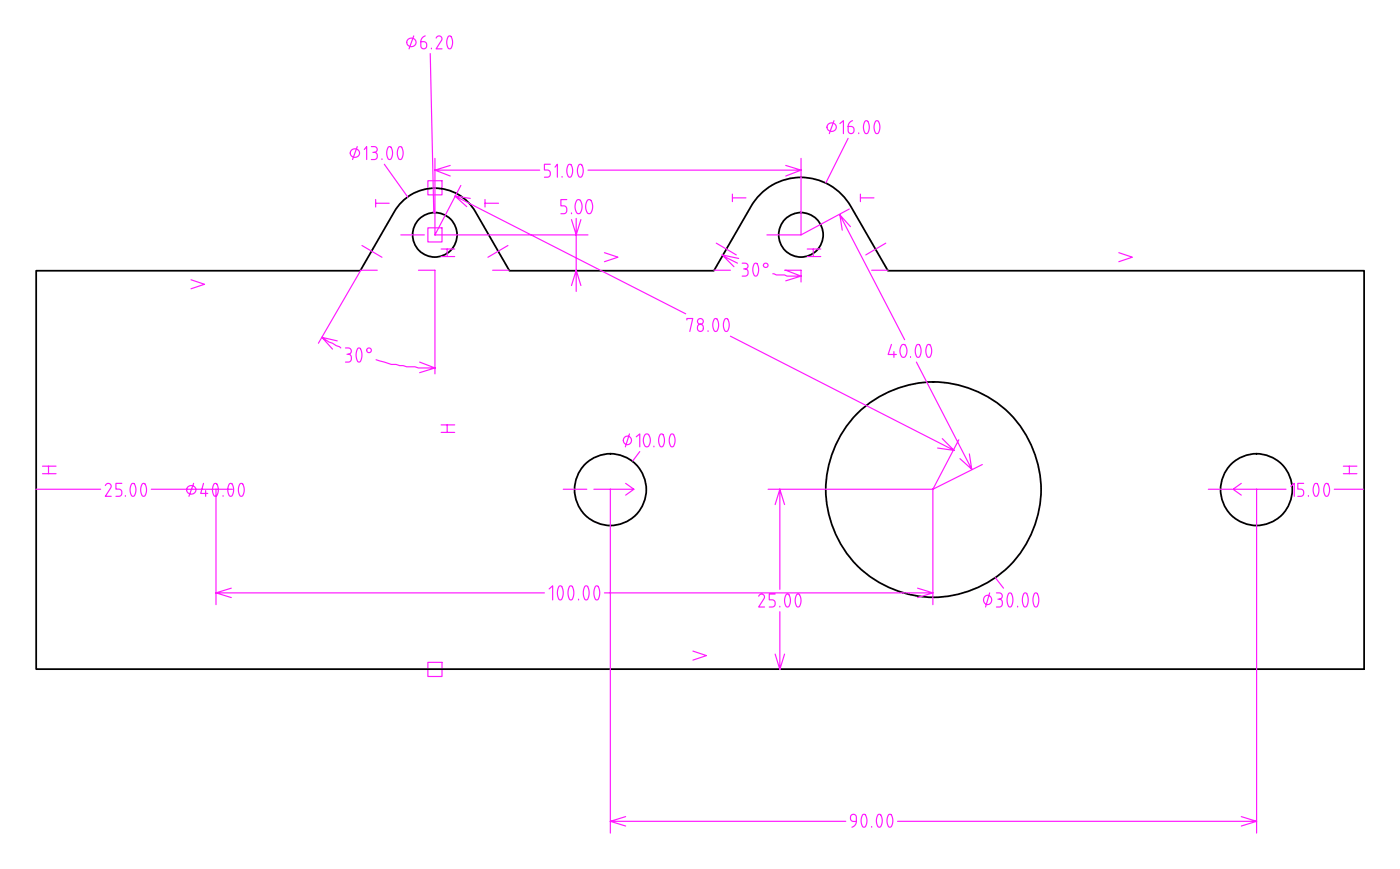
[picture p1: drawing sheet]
<svg xmlns="http://www.w3.org/2000/svg" width="195mm" height="121mm" viewBox="0 0 195 121" stroke-linecap="round" stroke-linejoin="round" font-family="sans-serif">
<g fill="none" stroke="#ff19ff" stroke-width=".16">
<path d="M57.6 5l-.6 1.8M58.6 5.8h.4a.48 .48 0 0 1 .4 .6 .48 .48 0 0 1-.7 .3l-.1-.3zM59.2 5a.84 .84 0 0 0-.6 .8M59.9 7.5l.5 22.1M60.1 6.7v.1M60.8 5.3a.41 .41 0 0 1 .5-.3 .41 .41 0 0 1 .2 .6l-.7 1.2h.8M62.5 5.1l.2-.1a1.32 1.32 0 0 1 0 1.8h-.1a1.39 1.39 0 0 1-.1-1.7zM116.2 16.8l-.7 1.8M117 17.2l.5-.4v1.8M118.2 17.6h.4a.48 .48 0 0 1 .4 .6 .48 .48 0 0 1-.7 .3l-.1-.3zM118.2 19.3l-3.2 6.2M118.8 16.8a.84 .84 0 0 0-.6 .8"/>
<path d="M119.6 18.5v.1M120.5 16.9l.3-.1a1.32 1.32 0 0 1 0 1.8h-.2a1.39 1.39 0 0 1-.1-1.7zM122 16.9l.2-.1a1.32 1.32 0 0 1 0 1.8h-.1a1.39 1.39 0 0 1-.1-1.7zM26.6 39l1.9 .6-1.9 .6M49.8 20.4l-.7 1.8M50.4 34.2l2.8 1.6M50.8 20.8l.3-.4v1.8M51.7 20.4h.4a.42 .42 0 0 1 .4 .5 .42 .42 0 0 1-.6 .3M52.1 21.2a.51 .51 0 0 1 .5 .5 .51 .51 0 0 1-.5 .5h-.4M52.3 28.3h1.9M52.3 27.8v1M52.6 37.6h-2.3l-5.9 10.2"/>
<path d="M53.2 22.1v.1M53.5 22.9l3.3 4.6M54.1 20.5l.2-.1a1.32 1.32 0 0 1 0 1.8h-.1a1.39 1.39 0 0 1-.1-1.7zM55.6 20.5l.2-.1a1.32 1.32 0 0 1 0 1.8h-.1a1.39 1.39 0 0 1-.1-1.7zM55.8 32.7h3.3M58.3 37.6h2.3v14.5M59.6 25.2h2v1.9h-2zM59.6 31.7h2v2h-2zM60.6 32.7h21.3M60.6 22.1v10.6M60.6 23.7h14.6M60.6 23.7l2.1 .8"/>
<path d="M61.5 35.7h1.8M61.5 34.7h1.8M62.3 34.7v1M62.7 23l-2.1 .7M63.4 27.3l2.1 .3M64.2 25.8l-3.6 6.9M65 28.8l-1.6-1.5 32.1 16.4M67.6 27.8v1M67.6 28.3h1.9M68.6 37.6h2.3M70.8 34.2l-2.8 1.6M76.7 22.9h-.9v.8h.5a.51 .51 0 0 1 .4 .5 .51 .51 0 0 1-.4 .5h-.5"/>
<path d="M77.3 23.3l.3-.4v1.8M78.3 24.6v.1M79 27.8h-.9v.9h.5a.58 .58 0 0 1 .4 .5 .58 .58 0 0 1-.4 .6h-.5M79.2 22.9h.2a1.32 1.32 0 0 1 0 1.8h-.1a1.39 1.39 0 0 1-.1-1.8zM79.6 29.7v.1M79.6 30.6l.7 2.1 .6-2.1M79.6 39.8l.7-2.2 .6 2.2M80.3 30.4v10.2M80.4 27.9a.33 .33 0 0 1 .4 0 1.44 1.44 0 0 1-.1 1.9h-.2a1.38 1.38 0 0 1-.1-1.9zM80.7 22.9h.2a1.32 1.32 0 0 1 0 1.8h-.1a1.39 1.39 0 0 1-.1-1.8zM81.8 27.9a.33 .33 0 0 1 .5 0 1.44 1.44 0 0 1-.2 1.9h-.1a1.38 1.38 0 0 1-.2-1.9zM81.9 23.7h29.7l-2.1 .8"/>
<path d="M84.2 35.2l1.9 .6-1.9 .6M99.5 37.6h2.3M99.8 33.9l2.8 1.6M100.6 35.5l2.1 1.2M100.6 35.5l2.3 .5M100.6 35.5l1.6 1.6M102 27.6h1.9M102 27v1.1M103.4 36.7h.4a.42 .42 0 0 1 .4 .5 .42 .42 0 0 1-.6 .3M103.8 37.5a.51 .51 0 0 1 .4 .5 .51 .51 0 0 1-.4 .5h-.4M105.1 36.7h.2a1.32 1.32 0 0 1 0 1.7h-.1a1.39 1.39 0 0 1-.1-1.7zM107.7 38.1a2.61 2.61 0 0 0 1.6 .2l.3 .2h2l-2.1 .6"/>
<path d="M109.3 37.6h2.3v1.7M109.5 23l2.1 .7M109.5 37.6l2.1 .9M111.6 22.1v10.6h-4.8M112.5 35.7h1.8M112.5 34.7h1.8M113.3 34.7v1M117 29.9l1.5 1.7M117.3 32.1l-.3-2.2 9 17.4M118.3 29.1l-6.7 3.6M119.9 27v1.1M119.9 27.6h1.9"/>
<path d="M121.4 37.6h2.3M123.4 33.9l-2.8 1.6M155.9 35.2l1.9 .6-1.9 .6M44.9 47l2.1 .5M47.5 48.5l-.2-.2-1.5-.7-.9-.6 1.4 1.6M48.1 48.5h.4a.45 .45 0 0 1 .4 .5 .45 .45 0 0 1-.6 .3M48.5 49.3a.58 .58 0 0 1 .5 .5 .58 .58 0 0 1-.4 .6h-.5M49.9 48.5h.2a1.53 1.53 0 0 1 0 1.9h-.1a1.63 1.63 0 0 1-.1-1.9zM52.4 50.1l2.1 .7h.7l1.5 .3h1.1l.5 .1h2.3M58.5 50.4l2.1 .8M60.6 51.2l-2.1 .7M61.5 59.2h1.8"/>
<path d="M62.3 59.2v1M95.7 44.6v-.2h.8l-.4 1.8M97.3 45.3a.46 .46 0 0 1 .7 .4 .46 .46 0 0 1-.7 .3l-.1-.2zM98.6 46.1v.1M99.5 44.4h.3a1.32 1.32 0 0 1 0 1.8h-.2a1.39 1.39 0 0 1-.1-1.8zM101 44.4h.2a1.32 1.32 0 0 1 0 1.8h-.1a1.39 1.39 0 0 1-.1-1.8zM101.8 46.8l31.1 15.9M124.2 48l-.5 1.4h1.2M124.5 49v.8M125.6 48.1l.1-.1a.43 .43 0 0 1 .6 .5 .89 .89 0 0 1-.5 1.3 1.2 1.2 0 0 1-.2-1.7zM126.8 49.7v.1M127.7 50.4l7.7 15"/>
<path d="M127.8 48h.2a1.32 1.32 0 0 1 0 1.8h-.1a1.39 1.39 0 0 1-.1-1.8zM129.2 48h.2a1.32 1.32 0 0 1 0 1.8h-.1a1.39 1.39 0 0 1-.1-1.8zM5 68.1h9M5.9 66h1.9M5.9 64.9h1.9M6.8 64.9v1.1M14.7 67.6a.41 .41 0 0 1 .5-.3 .41 .41 0 0 1 .2 .6l-.7 1.2h.8M17 67.3h-.8v.8h.4a.51 .51 0 0 1 .4 .5 .51 .51 0 0 1-.4 .5h-.4M17.5 69v.1M18.4 67.4l.2-.1a1.32 1.32 0 0 1 0 1.8h-.1a1.39 1.39 0 0 1-.1-1.7zM19.8 67.4l.3-.1a1.32 1.32 0 0 1 0 1.8h-.2a1.39 1.39 0 0 1-.1-1.7zM21.1 68.1h11.3"/>
<path d="M27 67.3l-.7 1.8M28.4 67.3l-.4 1.4h.9M28.6 68.3v.8M29.8 67.4l.3-.1a1.32 1.32 0 0 1 0 1.8h-.1a1.39 1.39 0 0 1-.2-1.7zM30.1 68.1v16.1M31.1 69v.1M32 67.4l.2-.1a1.32 1.32 0 0 1 0 1.8h-.1a1.39 1.39 0 0 1-.1-1.7zM33.5 67.4l.2-.1a1.32 1.32 0 0 1 0 1.8h-.1a1.39 1.39 0 0 1-.1-1.7zM61.5 60.2h1.8M78.5 68.1h3.2M82.7 68.1h2.3M85 68.1h3.3l-1.1 .9"/>
<path d="M85 68.1v47.9M87.2 67.3l1.1 .8M87.7 60.4l-.6 1.8M88.6 60.8l.5-.4v1.8M89.1 62.9l-1 1.3M89.9 60.5h.1a.43 .43 0 0 1 .5 .4 .89 .89 0 0 1-.5 1.3 1.2 1.2 0 0 1-.1-1.7zM91.1 62.1v.1M92 60.5l.2-.1a1.32 1.32 0 0 1 0 1.8h-.1a1.39 1.39 0 0 1-.1-1.7zM93.5 60.5l.2-.1a1.32 1.32 0 0 1 0 1.8h-.1a1.39 1.39 0 0 1-.1-1.7zM107 68.1h23M108.6 68.1v14M108.6 68.1l-.6 2.2"/>
<path d="M108.6 68.1l.7 2.2M130 68.1v16.1M130.6 62.4l2.3 .3M131.3 61.1l1.6 1.6M133.6 61.3l-3.6 6.8M133.7 63.9l1.7 1.5M135 63.2l.4 2.2M136.9 64.7l-6.9 3.4M168.3 68.1h3.3M171.8 68.1l1.1 .9M172.9 67.3l-1.1 .8h3.3M175.1 68.1h4.1"/>
<path d="M175.1 68.1v47.9M179.8 67.7l.5-.4v1.8M181.6 67.3h-.8v.8h.4a.51 .51 0 0 1 .4 .5 .51 .51 0 0 1-.4 .5h-.4M182.3 69v.1M183.2 67.4l.2-.1a1.32 1.32 0 0 1 0 1.8h-.1a1.39 1.39 0 0 1-.1-1.7zM184.7 67.4l.2-.1a1.32 1.32 0 0 1 0 1.8h-.1a1.39 1.39 0 0 1-.1-1.7zM185.9 68.1h4.1M187.1 66h1.9M187.1 64.9h1.9M188 64.9v1.1M30.1 82.6h45.7M30.1 82.6l2.1 .6"/>
<path d="M32.2 81.9l-2.1 .7M59.6 92.2h2v2h-2zM76.5 82l.5-.4v2M77.9 81.6h.2a1.53 1.53 0 0 1 0 1.9h-.1a1.63 1.63 0 0 1-.1-1.9zM79.4 81.6h.2a1.53 1.53 0 0 1 0 1.9h-.1a1.63 1.63 0 0 1-.1-1.9zM80.6 83.4v.2M81.5 81.6h.2a1.53 1.53 0 0 1 0 1.9h-.1a1.63 1.63 0 0 1-.1-1.9zM83 81.6h.2a1.53 1.53 0 0 1 0 1.9h-.1a1.63 1.63 0 0 1-.1-1.9zM96.5 90.7l1.9 .6-1.9 .6M105.7 83a.41 .41 0 0 1 .5-.2 .41 .41 0 0 1 .3 .5l-.8 1.2h.8M108 82.7h-.8v.8h.4a.51 .51 0 0 1 .4 .5 .51 .51 0 0 1-.4 .5h-.4M108 91.1l.6 2.1"/>
<path d="M108.6 85.2v8l.7-2.1M108.6 84.4v.1M109.5 82.8l.3-.1a1.32 1.32 0 0 1 0 1.8h-.1a1.39 1.39 0 0 1-.2-1.7zM111 82.8l.2-.1a1.32 1.32 0 0 1 0 1.8h-.1a1.39 1.39 0 0 1-.1-1.7zM127.8 81.9l2.2 .7h-45.8M130 82.6l-2.2 .6M137.2 83.1a.6 .6 0 0 1 .8 0 .6 .6 0 0 1 0 .9 .6 .6 0 0 1-.8 0 .72 .72 0 0 1 0-.9zM137.9 82.6l-.6 1.9M138.7 80.4l1.1 1.5M138.8 82.6h.4a.45 .45 0 0 1 .4 .5 .45 .45 0 0 1-.6 .3M139.2 83.4a.58 .58 0 0 1 .5 .6 .58 .58 0 0 1-.4 .5h-.5M140.5 82.6h.3a1.53 1.53 0 0 1 0 1.9h-.2a1.63 1.63 0 0 1-.1-1.9z"/>
<path d="M141.8 84.4v.1M142.7 82.6h.2a1.53 1.53 0 0 1 0 1.9h-.1a1.63 1.63 0 0 1-.1-1.9zM144.1 82.6h.3a1.53 1.53 0 0 1 0 1.9h-.1a1.63 1.63 0 0 1-.2-1.9zM85 114.4h32.8M85 114.4l2.2 .6M87.2 113.7l-2.2 .7M118.6 113.5a.41 .41 0 0 1 .4-.1 .41 .41 0 0 1 .3 .4v.6h-.4a.51 .51 0 0 1-.4-.3 .51 .51 0 0 1 .1-.6zM119.3 114.4a.84 .84 0 0 1-.6 .8M120.2 113.5l.2-.1a1.32 1.32 0 0 1 0 1.8h-.1a1.39 1.39 0 0 1-.1-1.7zM121.4 115.1v.1M122.3 113.5l.3-.1a1.32 1.32 0 0 1 0 1.8h-.2a1.39 1.39 0 0 1-.1-1.7zM123.8 113.5l.2-.1a1.32 1.32 0 0 1 0 1.8h-.1a1.39 1.39 0 0 1-.1-1.7z"/>
<path d="M172.9 113.7l2.2 .7h-50.1M175.1 114.4l-2.2 .6"/>
<circle cx="57.3" cy="5.9" r=".63"/>
<circle cx="115.8" cy="17.7" r=".63"/>
<circle cx="49.4" cy="21.3" r=".63"/>
<circle cx="106.7" cy="37" r=".32"/>
<circle cx="51.4" cy="48.8" r=".33"/>
<circle cx="97.6" cy="44.8" r=".4"/>
<circle cx="26.6" cy="68.2" r=".63"/>
<circle cx="87.4" cy="61.3" r=".59"/>
</g>
<g fill="none" stroke="#000" stroke-width=".25">
<path d="M5 37.7h45.2l4.8-8.2a6.5 6.5 0 0 1 11.2 0l4.8 8.2h28.5l5.2-9a8 8 0 0 1 13.8 0l5.2 9h66.3v55.5h-185z"/>
<circle cx="60.6" cy="32.7" r="3.1"/>
<circle cx="111.6" cy="32.7" r="3.1"/>
<circle cx="85" cy="68.2" r="5"/>
<circle cx="130" cy="68.2" r="15"/>
<circle cx="175" cy="68.2" r="5"/>
</g>
</svg>
